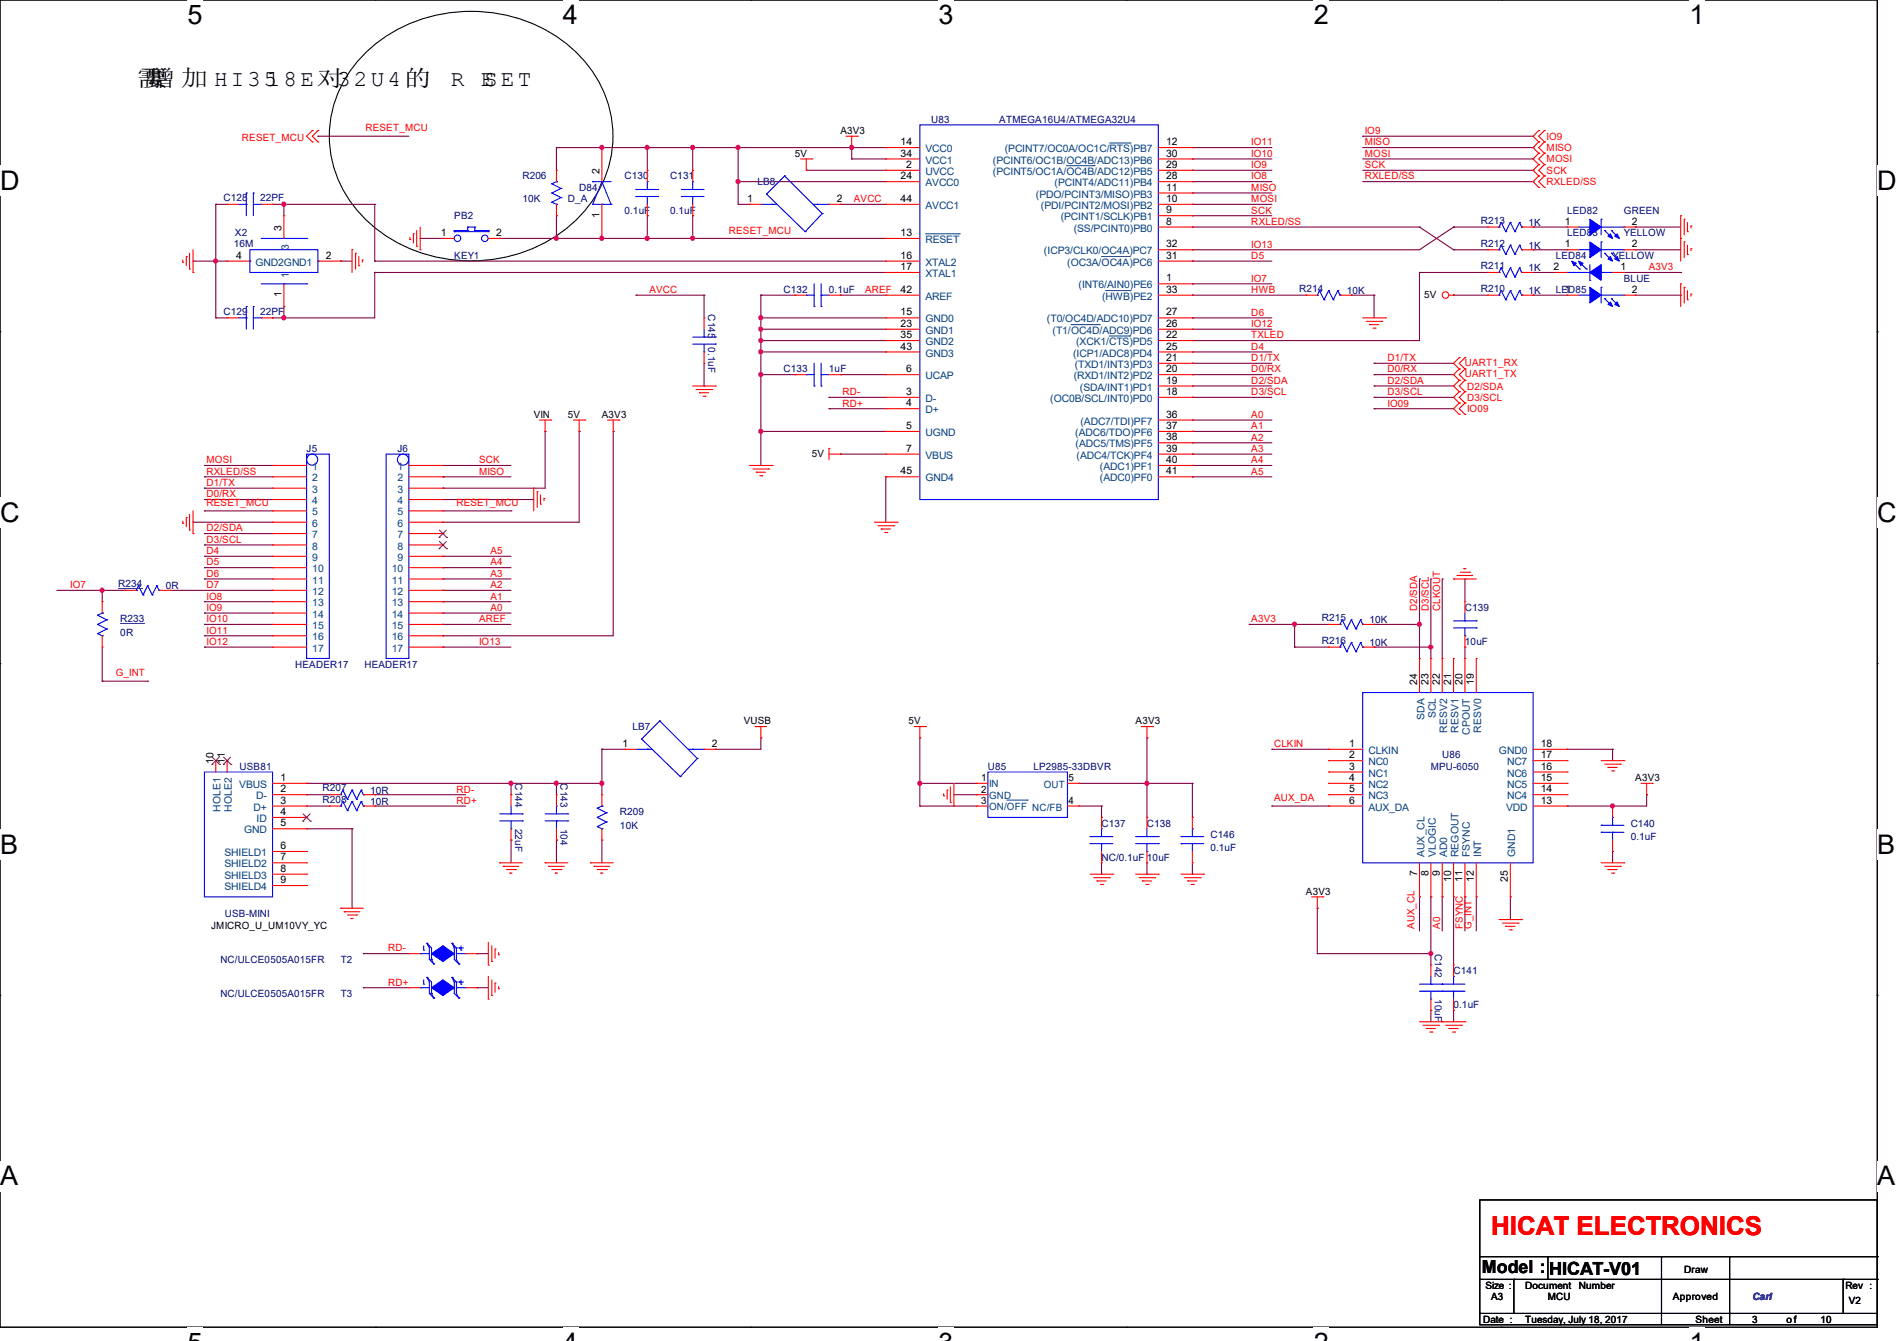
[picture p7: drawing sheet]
<svg xmlns="http://www.w3.org/2000/svg" width="297mm" height="210mm" viewBox="0 0 297 210" stroke-linecap="round" stroke-linejoin="round" font-family="sans-serif">
<defs><g id="words">
<g font-size="4.2">
<text x="29.4" y="3.8">5</text>
<text x="88.1" y="3.8">4</text>
<text x="146.9" y="3.8">3</text>
<text x="205.7" y="3.8">2</text>
<text x="264.5" y="3.8">1</text>
<text x="0" y="29.8">D</text>
<text x="293.9" y="29.8">D</text>
<text x="0" y="81.7">C</text>
<text x="293.9" y="81.7">C</text>
<text x="0" y="133.7">B</text>
<text x="293.9" y="133.7">B</text>
<text x="0" y="185.6">A</text>
<text x="293.9" y="185.6">A</text>
</g>
<text font-size="4.1" fill="#f00" x="233.5" y="193.5">HICAT ELECTRONICS</text>
<g font-size="3.6">
<text x="21.3" y="13.5">需</text>
<text x="22.3" y="13.5">要</text>
<text x="23.2" y="13.5">增 加 HI35</text>
<text x="41.8" y="13.5">18E对32U4的</text>
<text x="70.6" y="13.5">R</text>
<text x="75.3" y="13.5">E</text>
<text x="75.8" y="13.5">SET</text>
</g>
<g font-size="2.8">
<text x="232" y="199.4">Model :</text>
<text x="242.5" y="199.6">HICAT-V01</text>
</g>
<g font-size="1.6" fill="#f00">
<text x="37.9" y="22.1">RESET_MCU</text>
<text x="57.2" y="20.6">RESET_MCU</text>
<text x="195.9" y="22.8">IO11</text>
<text x="213.7" y="22.8">MISO</text>
<text x="213.7" y="21">IO9</text>
<text x="242.1" y="23.7">MISO</text>
<text x="242.1" y="21.9">IO9</text>
<text x="195.9" y="24.6">IO10</text>
<text x="195.9" y="26.3">IO9</text>
<text x="195.9" y="28.1">IO8</text>
<text x="195.9" y="29.9">MISO</text>
<text x="213.7" y="24.6">MOSI</text>
<text x="213.7" y="26.3">SCK</text>
<text x="213.7" y="28.1">RXLED/SS</text>
<text x="242.1" y="25.4">MOSI</text>
<text x="242.1" y="27.2">SCK</text>
<text x="242.1" y="29">RXLED/SS</text>
<text x="133.7" y="31.7">AVCC</text>
<text x="195.9" y="31.7">MOSI</text>
<text x="195.9" y="33.4">SCK</text>
<text x="195.9" y="35.2">RXLED/SS</text>
<text x="114.1" y="36.6">RESET_MCU</text>
<text x="195.9" y="38.8">IO13</text>
<text x="195.9" y="40.6">D5</text>
<text x="101.7" y="45.9">AVCC</text>
<text x="135.5" y="45.9">AREF</text>
<text x="195.9" y="44.1">IO7</text>
<text x="195.9" y="45.9">HWB</text>
<text x="258.1" y="42.3">A3V3</text>
<text x="195.9" y="49.4">D6</text>
<text x="195.9" y="51.2">IO12</text>
<text x="195.9" y="53">TXLED</text>
<text x="195.9" y="54.8">D4</text>
<text x="195.9" y="56.6">D1/TX</text>
<text x="195.9" y="58.3">D0/RX</text>
<text x="217.3" y="56.6">D1/TX</text>
<text x="217.3" y="58.3">D0/RX</text>
<text x="229.4" y="57.3">UART1_RX</text>
<text x="229.4" y="59.1">UART1_TX</text>
<text x="131.9" y="61.9">RD-</text>
<text x="131.9" y="63.7">RD+</text>
<text x="195.9" y="60.1">D2/SDA</text>
<text x="195.9" y="61.9">D3/SCL</text>
<text x="195.9" y="65.4">A0</text>
<text x="217.3" y="60.1">D2/SDA</text>
<text x="217.3" y="61.9">D3/SCL</text>
<text x="217.3" y="63.7">IO09</text>
<text x="229.7" y="61">D2/SDA</text>
<text x="229.7" y="62.8">D3/SCL</text>
<text x="229.7" y="64.6">IO09</text>
<text x="195.9" y="67.2">A1</text>
<text x="195.9" y="69">A2</text>
<text x="195.9" y="70.8">A3</text>
<text x="32.3" y="72.6">MOSI</text>
<text x="32.3" y="74.3">RXLED/SS</text>
<text x="32.3" y="76.1">D1/TX</text>
<text x="32.3" y="77.9">D0/RX</text>
<text x="75" y="72.6">SCK</text>
<text x="75" y="74.3">MISO</text>
<text x="195.9" y="72.6">A4</text>
<text x="195.9" y="74.3">A5</text>
<text x="32.3" y="79.2">RESET_MCU</text>
<text x="32.3" y="83.2">D2/SDA</text>
<text x="71.5" y="79.2">RESET_MCU</text>
<text x="32.3" y="85">D3/SCL</text>
<text x="32.3" y="86.8">D4</text>
<text x="32.3" y="88.6">D5</text>
<text x="76.8" y="86.8">A5</text>
<text x="76.8" y="88.6">A4</text>
<text x="11" y="92.1">IO7</text>
<text x="32.3" y="90.3">D6</text>
<text x="32.3" y="92.1">D7</text>
<text x="32.3" y="93.9">IO8</text>
<text x="32.3" y="95.7">IO9</text>
<text x="76.8" y="90.3">A3</text>
<text x="76.8" y="92.1">A2</text>
<text x="76.8" y="93.9">A1</text>
<text x="76.8" y="95.7">A0</text>
<text x="221.9" y="95.7" transform="rotate(-90 221.9 95.7)">D2/SDA</text>
<text x="223.7" y="95.7" transform="rotate(-90 223.7 95.7)">D3/SCL</text>
<text x="225.5" y="95.7" transform="rotate(-90 225.5 95.7)">CLKOUT</text>
<text x="32.3" y="97.4">IO10</text>
<text x="32.3" y="99.2">IO11</text>
<text x="32.3" y="101">IO12</text>
<text x="75" y="97.4">AREF</text>
<text x="75" y="101">IO13</text>
<text x="195.9" y="97.4">A3V3</text>
<text x="18.1" y="105.9">G_INT</text>
<text x="199.5" y="117">CLKIN</text>
<text x="71.5" y="124.1">RD-</text>
<text x="71.5" y="125.9">RD+</text>
<text x="199.5" y="125.5">AUX_DA</text>
<text x="60.8" y="149">RD-</text>
<text x="221.5" y="145.5" transform="rotate(-90 221.5 145.5)">AUX_CL</text>
<text x="225.5" y="145.5" transform="rotate(-90 225.5 145.5)">A0</text>
<text x="229" y="145.5" transform="rotate(-90 229 145.5)">FSYNC</text>
<text x="230.4" y="145.5" transform="rotate(-90 230.4 145.5)">G_INT</text>
<text x="60.8" y="154.3">RD+</text>
</g>
<g font-size="1.6">
<text x="131.6" y="21">A3V3</text>
<text x="141" y="22.7">14</text>
<text x="182.6" y="22.7">12</text>
<text x="93.9" y="27.2" transform="rotate(-90 93.9 27.2)">2</text>
<text x="124.5" y="24.6">5V</text>
<text x="141" y="28.1">24</text>
<text x="141" y="24.5">34</text>
<text x="141.9" y="26.3">2</text>
<text x="182.6" y="29.8">11</text>
<text x="182.6" y="24.5">30</text>
<text x="182.6" y="26.3">29</text>
<text x="182.6" y="28.1">28</text>
<text x="93.9" y="34.1" transform="rotate(-90 93.9 34.1)">1</text>
<text x="117" y="31.6">1</text>
<text x="131" y="31.6">2</text>
<text x="141" y="31.6">44</text>
<text x="182.6" y="35.2">8</text>
<text x="182.6" y="33.4">9</text>
<text x="182.6" y="31.6">10</text>
<text x="245" y="35.2">1</text>
<text x="255.5" y="35.2">2</text>
<text x="37" y="40.5">4</text>
<text x="44.1" y="36.1" transform="rotate(-90 44.1 36.1)">3</text>
<text x="51" y="40.5">2</text>
<text x="69" y="37">1</text>
<text x="77.7" y="37">2</text>
<text x="141" y="37">13</text>
<text x="141" y="40.5">16</text>
<text x="182.6" y="38.7">32</text>
<text x="182.6" y="40.5">31</text>
<text x="245" y="38.7">1</text>
<text x="255.5" y="38.7">2</text>
<text x="44.1" y="46.6" transform="rotate(-90 44.1 46.6)">1</text>
<text x="141" y="42.3">17</text>
<text x="141" y="45.8">42</text>
<text x="182.6" y="44.1">1</text>
<text x="182.6" y="45.8">33</text>
<text x="223" y="46.6">5V</text>
<text x="243.2" y="42.3">2</text>
<text x="245" y="45.8">1</text>
<text x="253.7" y="42.3">1</text>
<text x="255.5" y="45.8">2</text>
<text x="141" y="49.4">15</text>
<text x="141" y="51.2">23</text>
<text x="141" y="53">35</text>
<text x="182.6" y="53">22</text>
<text x="182.6" y="49.4">27</text>
<text x="182.6" y="51.2">26</text>
<text x="141" y="54.7">43</text>
<text x="141.9" y="58.3">6</text>
<text x="182.6" y="58.3">20</text>
<text x="182.6" y="56.5">21</text>
<text x="182.6" y="54.7">25</text>
<text x="83.6" y="65.4">VIN</text>
<text x="88.9" y="65.4">5V</text>
<text x="94.2" y="65.4">A3V3</text>
<text x="141.9" y="61.8">3</text>
<text x="141.9" y="63.6">4</text>
<text x="182.6" y="61.8">18</text>
<text x="182.6" y="60.1">19</text>
<text x="182.6" y="65.4">36</text>
<text x="127.1" y="71.5">5V</text>
<text x="141.9" y="67.2">5</text>
<text x="141.9" y="70.7">7</text>
<text x="182.6" y="70.7">39</text>
<text x="182.6" y="69">38</text>
<text x="182.6" y="67.2">37</text>
<text x="141" y="74.3">45</text>
<text x="182.6" y="74.3">41</text>
<text x="182.6" y="72.5">40</text>
<text x="221.9" y="107.2" transform="rotate(-90 221.9 107.2)">24</text>
<text x="223.7" y="107.2" transform="rotate(-90 223.7 107.2)">23</text>
<text x="225.4" y="107.2" transform="rotate(-90 225.4 107.2)">22</text>
<text x="227.2" y="107.2" transform="rotate(-90 227.2 107.2)">21</text>
<text x="229" y="107.2" transform="rotate(-90 229 107.2)">20</text>
<text x="230.8" y="107.2" transform="rotate(-90 230.8 107.2)">19</text>
<text x="116.5" y="113.5">VUSB</text>
<text x="142.2" y="113.5">5V</text>
<text x="177.8" y="113.5">A3V3</text>
<text x="33.4" y="119.7" transform="rotate(-90 33.4 119.7)">10</text>
<text x="35.2" y="119.7" transform="rotate(-90 35.2 119.7)">11</text>
<text x="97.4" y="117">1</text>
<text x="111.5" y="117">2</text>
<text x="211.2" y="117">1</text>
<text x="211.2" y="118.7">2</text>
<text x="241.3" y="117">18</text>
<text x="241.3" y="118.7">17</text>
<text x="43.9" y="122.3">1</text>
<text x="43.9" y="124.1">2</text>
<text x="43.9" y="125.9">3</text>
<text x="153.6" y="122.3">1</text>
<text x="153.6" y="125.9">3</text>
<text x="153.6" y="124.1">2</text>
<text x="167.3" y="122.3">5</text>
<text x="167.3" y="125.9">4</text>
<text x="211.2" y="120.5">3</text>
<text x="211.2" y="122.3">4</text>
<text x="211.2" y="124.1">5</text>
<text x="211.2" y="125.9">6</text>
<text x="241.3" y="120.5">16</text>
<text x="241.3" y="122.3">15</text>
<text x="241.3" y="124.1">14</text>
<text x="241.3" y="125.9">13</text>
<text x="256" y="122.3">A3V3</text>
<text x="43.9" y="127.6">4</text>
<text x="43.9" y="129.4">5</text>
<text x="43.9" y="134.7">7</text>
<text x="43.9" y="136.5">8</text>
<text x="43.9" y="133">6</text>
<text x="221.9" y="137.2" transform="rotate(-90 221.9 137.2)">7</text>
<text x="223.7" y="137.2" transform="rotate(-90 223.7 137.2)">8</text>
<text x="225.4" y="137.2" transform="rotate(-90 225.4 137.2)">9</text>
<text x="43.9" y="138.3">9</text>
<text x="204.5" y="140.1">A3V3</text>
<text x="227.2" y="138.1" transform="rotate(-90 227.2 138.1)">10</text>
<text x="229" y="138.1" transform="rotate(-90 229 138.1)">11</text>
<text x="230.8" y="138.1" transform="rotate(-90 230.8 138.1)">12</text>
<text x="236.1" y="138.1" transform="rotate(-90 236.1 138.1)">25</text>
<text x="33.1" y="145.5">JMICRO_U_UM10VY_YC</text>
<text x="232.6" y="201.8">Size :</text>
<text x="233.5" y="203.6">A3</text>
<text x="238.8" y="201.8">Document</text>
<text x="242.4" y="203.6">MCU</text>
<text x="247.2" y="201.8">Number</text>
<text x="261.9" y="203.6">Approved</text>
<text x="263.7" y="199.3">Draw</text>
<text x="288.9" y="201.8">Rev :</text>
<text x="232.2" y="207.1">Date :</text>
<text x="238.8" y="207.1">Tuesday, July 18, 2017</text>
<text x="265.5" y="207.1">Sheet</text>
<text x="274.4" y="207.1">3</text>
<text x="279.7" y="207.1">o f</text>
<text x="285" y="207.1">10</text>
<text x="289.5" y="204.3">V2</text>
</g>
<g font-size="1.6" fill="#004080">
<text x="144.9" y="23.8">VCC0</text>
<text x="157.3" y="23.8">(PCINT7/OC0A/OC1C/RTS)PB7</text>
<text x="144.9" y="27.4">UVCC</text>
<text x="144.9" y="29.2">AVCC0</text>
<text x="144.9" y="25.6">VCC1</text>
<text x="155.4" y="25.6">(PCINT6/OC1B/OC4B/ADC13)PB6</text>
<text x="155.4" y="27.4">(PCINT5/OC1A/OC4B/ADC12)PB5</text>
<text x="165.1" y="29.2">(PCINT4/ADC11)PB4</text>
<text x="144.9" y="32.7">AVCC1</text>
<text x="162.2" y="30.9">(PDO/PCINT3/MISO)PB3</text>
<text x="163" y="32.7">(PDI/PCINT2/MOSI)PB2</text>
<text x="166.1" y="34.5">(PCINT1/SCLK)PB1</text>
<text x="40" y="41.6">GND2GND1</text>
<text x="45.2" y="39.1" transform="rotate(-90 45.2 39.1)">3</text>
<text x="144.9" y="38.1">RESET</text>
<text x="144.9" y="41.6">XTAL2</text>
<text x="163.4" y="39.8">(ICP3/CLK0/OC4A)PC7</text>
<text x="167.1" y="41.6">(OC3A/OC4A)PC6</text>
<text x="168.1" y="36.3">(SS/PCINT0)PB0</text>
<text x="45.2" y="43.6" transform="rotate(-90 45.2 43.6)">1</text>
<text x="144.9" y="43.4">XTAL1</text>
<text x="144.9" y="46.9">AREF</text>
<text x="168.9" y="45.2">(INT6/AIN0)PE6</text>
<text x="172.5" y="46.9">(HWB)PE2</text>
<text x="144.9" y="50.5">GND0</text>
<text x="144.9" y="52.3">GND1</text>
<text x="163.9" y="50.5">(T0/OC4D/ADC10)PD7</text>
<text x="164.8" y="52.3">(T1/OC4D/ADC9)PD6</text>
<text x="144.9" y="59.4">UCAP</text>
<text x="144.9" y="55.8">GND3</text>
<text x="144.9" y="54.1">GND2</text>
<text x="168" y="55.8">(ICP1/ADC8)PD4</text>
<text x="168.1" y="59.4">(RXD1/INT2)PD2</text>
<text x="168.3" y="57.6">(TXD1/INT3)PD3</text>
<text x="168.5" y="54.1">(XCK1/CTS)PD5</text>
<text x="144.9" y="63">D-</text>
<text x="144.9" y="64.7">D+</text>
<text x="164.4" y="63">(OC0B/SCL/INT0)PD0</text>
<text x="169.1" y="61.2">(SDA/INT1)PD1</text>
<text x="144.9" y="68.3">UGND</text>
<text x="144.9" y="71.8">VBUS</text>
<text x="168.4" y="68.3">(ADC6/TDO)PF6</text>
<text x="168.4" y="70.1">(ADC5/TMS)PF5</text>
<text x="168.6" y="71.8">(ADC4/TCK)PF4</text>
<text x="169.2" y="66.5">(ADC7/TDI)PF7</text>
<text x="48.9" y="73.6">1</text>
<text x="48.9" y="75.4">2</text>
<text x="48.9" y="77.2">3</text>
<text x="62.2" y="73.6">1</text>
<text x="62.2" y="75.4">2</text>
<text x="62.2" y="77.2">3</text>
<text x="144.9" y="75.4">GND4</text>
<text x="172.2" y="75.4">(ADC0)PF0</text>
<text x="172.2" y="73.6">(ADC1)PF1</text>
<text x="48.9" y="79">4</text>
<text x="48.9" y="80.7">5</text>
<text x="48.9" y="82.5">6</text>
<text x="62.2" y="79">4</text>
<text x="62.2" y="80.7">5</text>
<text x="62.2" y="82.5">6</text>
<text x="48.9" y="84.3">7</text>
<text x="48.9" y="86.1">8</text>
<text x="48.9" y="87.8">9</text>
<text x="48.9" y="89.6">10</text>
<text x="61.3" y="89.6">10</text>
<text x="62.2" y="84.3">7</text>
<text x="62.2" y="86.1">8</text>
<text x="62.2" y="87.8">9</text>
<text x="48.9" y="91.4">11</text>
<text x="48.9" y="93.2">12</text>
<text x="48.9" y="95">13</text>
<text x="61.3" y="91.4">11</text>
<text x="61.3" y="93.2">12</text>
<text x="61.3" y="95">13</text>
<text x="48.9" y="96.7">14</text>
<text x="48.9" y="98.5">15</text>
<text x="48.9" y="100.3">16</text>
<text x="61.3" y="96.7">14</text>
<text x="61.3" y="98.5">15</text>
<text x="61.3" y="100.3">16</text>
<text x="48.9" y="102.1">17</text>
<text x="61.3" y="102.1">17</text>
<text x="223" y="112.7" transform="rotate(-90 223 112.7)">SDA</text>
<text x="224.8" y="112.5" transform="rotate(-90 224.8 112.5)">SCL</text>
<text x="214.2" y="118.1">CLKIN</text>
<text x="214.2" y="119.8">NC0</text>
<text x="226.6" y="114.7" transform="rotate(-90 226.6 114.7)">RESV2</text>
<text x="228.3" y="114.7" transform="rotate(-90 228.3 114.7)">RESV1</text>
<text x="230.1" y="115.1" transform="rotate(-90 230.1 115.1)">CPOUT</text>
<text x="231.9" y="114.7" transform="rotate(-90 231.9 114.7)">RESV0</text>
<text x="234.7" y="118.1">GND0</text>
<text x="236" y="119.8">NC7</text>
<text x="37.5" y="123.4">VBUS</text>
<text x="40.1" y="125.2">D-</text>
<text x="154.9" y="123.2">IN</text>
<text x="154.9" y="125.2">GND</text>
<text x="163.4" y="123.4">OUT</text>
<text x="214.2" y="121.6">NC1</text>
<text x="214.2" y="123.4">NC2</text>
<text x="214.2" y="125.2">NC3</text>
<text x="236" y="121.6">NC6</text>
<text x="236" y="123.4">NC5</text>
<text x="236" y="125.2">NC4</text>
<text x="34.5" y="127.1" transform="rotate(-90 34.5 127.1)">HOLE1</text>
<text x="36.3" y="127.1" transform="rotate(-90 36.3 127.1)">HOLE2</text>
<text x="38.2" y="130.5">GND</text>
<text x="39.7" y="127">D+</text>
<text x="40.2" y="128.7">ID</text>
<text x="154.9" y="126.8">ON/OFF NC/FB</text>
<text x="214.2" y="127">AUX_DA</text>
<text x="235.8" y="127">VDD</text>
<text x="35.1" y="135.8">SHIELD2</text>
<text x="35.1" y="137.6">SHIELD3</text>
<text x="35.1" y="134.1">SHIELD1</text>
<text x="223" y="134.2" transform="rotate(-90 223 134.2)">AUX_CL</text>
<text x="224.8" y="134.2" transform="rotate(-90 224.8 134.2)">VLOGIC</text>
<text x="226.6" y="134.2" transform="rotate(-90 226.6 134.2)">AD0</text>
<text x="228.3" y="134.2" transform="rotate(-90 228.3 134.2)">REGOUT</text>
<text x="230.1" y="134.2" transform="rotate(-90 230.1 134.2)">FSYNC</text>
<text x="231.9" y="134.2" transform="rotate(-90 231.9 134.2)">INT</text>
<text x="237.2" y="134.2" transform="rotate(-90 237.2 134.2)">GND1</text>
<text x="35.1" y="139.4">SHIELD4</text>
</g>
<g font-size="1.6" fill="#000080">
<text x="145.8" y="19.2">U83</text>
<text x="156.5" y="19.2">ATMEGA16U4/ATMEGA32U4</text>
<text x="81.8" y="28.1">R206</text>
<text x="90.7" y="29.9">D84</text>
<text x="97.8" y="28.1">C130</text>
<text x="104.9" y="28.1">C131</text>
<text x="118.6" y="29">LB8</text>
<text x="35" y="31.5">C128</text>
<text x="40.7" y="31.5">22PF</text>
<text x="71.1" y="34.3">PB2</text>
<text x="81.8" y="31.7">10K</text>
<text x="88.9" y="31.7">D_A</text>
<text x="97.8" y="33.4">0.1uF</text>
<text x="104.9" y="33.4">0.1uF</text>
<text x="231.9" y="35.1">R213</text>
<text x="239.3" y="35.4">1K</text>
<text x="245.4" y="33.4">LED82</text>
<text x="254.2" y="33.4">GREEN</text>
<text x="36.6" y="38.6">16M</text>
<text x="36.8" y="37">X2</text>
<text x="71.1" y="40.6">KEY1</text>
<text x="231.9" y="38.6">R212</text>
<text x="239.3" y="38.9">1K</text>
<text x="243.6" y="40.6">LED84</text>
<text x="245.4" y="37">LED83</text>
<text x="252.5" y="40.6">YELLOW</text>
<text x="254.2" y="37">YELLOW</text>
<text x="122.7" y="45.9">C132</text>
<text x="129.8" y="45.9">0.1uF</text>
<text x="203.4" y="45.7">R214</text>
<text x="210.9" y="46.1">10K</text>
<text x="231.9" y="42.2">R211</text>
<text x="231.9" y="45.7">R210</text>
<text x="239.3" y="42.5">1K</text>
<text x="239.3" y="46.1">1K</text>
<text x="243.6" y="45.9">LED85</text>
<text x="254.3" y="44.1">BLUE</text>
<text x="35" y="49.3">C129</text>
<text x="40.7" y="49.3">22PF</text>
<text x="110.9" y="49.2" transform="rotate(90 110.9 49.2)">C145</text>
<text x="110.9" y="54.4" transform="rotate(90 110.9 54.4)">0.1uF</text>
<text x="122.7" y="58.3">C133</text>
<text x="129.8" y="58.3">1uF</text>
<text x="48" y="70.8">J5</text>
<text x="62.2" y="70.8">J6</text>
<text x="18.5" y="91.9">R234</text>
<text x="26" y="92.3">0R</text>
<text x="229.4" y="95.7">C139</text>
<text x="18.8" y="97.5">R233</text>
<text x="18.8" y="99.6">0R</text>
<text x="207" y="100.8">R216</text>
<text x="207" y="97.3">R215</text>
<text x="214.4" y="101.2">10K</text>
<text x="214.4" y="97.6">10K</text>
<text x="229.4" y="101">10uF</text>
<text x="46.2" y="104.6">HEADER17</text>
<text x="57.1" y="104.6">HEADER17</text>
<text x="99" y="114.3">LB7</text>
<text x="225.8" y="118.8">U86</text>
<text x="37.5" y="120.6">USB81</text>
<text x="50.5" y="124">R207</text>
<text x="50.5" y="125.7">R208</text>
<text x="58" y="124.3">10R</text>
<text x="80.6" y="122.7" transform="rotate(90 80.6 122.7)">C144</text>
<text x="87.8" y="122.7" transform="rotate(90 87.8 122.7)">C143</text>
<text x="154.7" y="120.6">U85</text>
<text x="161.8" y="120.6">LP2985-33DBVR</text>
<text x="224" y="120.6">MPU-6050</text>
<text x="58" y="126.1">10R</text>
<text x="80.6" y="129.8" transform="rotate(90 80.6 129.8)">22uF</text>
<text x="87.8" y="129.8" transform="rotate(90 87.8 129.8)">104</text>
<text x="97.1" y="127.7">R209</text>
<text x="97.1" y="129.8">10K</text>
<text x="172.5" y="129.5">C137</text>
<text x="179.6" y="129.5">C138</text>
<text x="189.5" y="131.2">C146</text>
<text x="255.3" y="129.5">C140</text>
<text x="255.3" y="131.6">0.1uF</text>
<text x="172.5" y="134.8">NC/0.1uF 10uF</text>
<text x="189.5" y="133.3">0.1uF</text>
<text x="35.2" y="143.7">USB-MINI</text>
<text x="224.7" y="149.4" transform="rotate(90 224.7 149.4)">C142</text>
<text x="34.5" y="150.8">NC/ULCE0505A015FR</text>
<text x="53.3" y="150.8">T2</text>
<text x="227.6" y="152.6">C141</text>
<text x="34.5" y="156.1">NC/ULCE0505A015FR</text>
<text x="53.3" y="156.1">T3</text>
<text x="224.7" y="156.5" transform="rotate(90 224.7 156.5)">10uF</text>
<text x="227.6" y="157.9">0.1uF</text>
<text x="274.4" y="203.6">Carl</text>
</g>
</g></defs>
<path d="M0 0h293.9v207.9h-293.9z" fill="none" stroke="#000" stroke-width=".17"/>
<g fill="#fff">
<path d="M29.4 0h2.3v4.7h-2.3z"/>
<path d="M29.4 207.9h2.3v2.1h-2.3z"/>
</g>
<path d="M58.8 0h.1M58.8 207.9h.1" fill="none" stroke="#000" stroke-width=".17"/>
<g fill="#fff">
<path d="M88.1 0h2.4v4.7h-2.4z"/>
<path d="M88.1 207.9h2.4v2.1h-2.4z"/>
</g>
<path d="M117.6 0h.1M117.6 207.9h.1" fill="none" stroke="#000" stroke-width=".17"/>
<g fill="#fff">
<path d="M146.9 0h2.4v4.7h-2.4z"/>
<path d="M146.9 207.9h2.4v2.1h-2.4z"/>
</g>
<path d="M176.3 0h.1M176.3 207.9h.1" fill="none" stroke="#000" stroke-width=".17"/>
<g fill="#fff">
<path d="M205.7 0h2.4v4.7h-2.4z"/>
<path d="M205.7 207.9h2.4v2.1h-2.4z"/>
</g>
<path d="M235.1 0h.1M235.1 207.9h.1" fill="none" stroke="#000" stroke-width=".17"/>
<g fill="#fff">
<path d="M264.5 0h2.4v4.7h-2.4z"/>
<path d="M264.5 207.9h2.4v2.1h-2.4z"/>
<path d="M0 26h3v4.7h-3z"/>
<path d="M293.9 26h3.1v4.7h-3.1z"/>
<path d="M0 77.9h3v4.7h-3z"/>
<path d="M293.9 77.9h3.1v4.7h-3.1z"/>
</g>
<path d="M0 51.9h.1M293.9 51.9h.1" fill="none" stroke="#000" stroke-width=".17"/>
<g fill="#fff">
<path d="M0 129.9h2.8v4.7h-2.8z"/>
<path d="M293.9 129.9h2.9v4.7h-2.9z"/>
</g>
<path d="M0 103.9h.1M293.9 103.9h.1" fill="none" stroke="#000" stroke-width=".17"/>
<g fill="#fff">
<path d="M0 181.8h2.8v4.8h-2.8z"/>
<path d="M293.8 181.8h3v4.8h-3z"/>
</g>
<g fill="none" stroke="#000" stroke-width=".17">
<path d="M57.4 8.1a24.3 24.3 0 0 1 32.7 0 17.9 17.9 0 0 1 0 26.5 24.3 24.3 0 0 1-32.7 0 17.9 17.9 0 0 1 0-26.5zM0 155.9h.1M293.9 155.9h.1M231.7 187.9h62.2v19.6h-62.2zM231.7 196.8h62.2M242.4 196.8h.1M242.4 196.8v3.6M260.1 196.8h.1M260.1 196.8v10.7M270.8 196.8h.1M270.8 196.8v10.7M293.9 196.8h.1"/>
<path d="M231.7 205.7h.1M231.7 205.7h62.2M231.7 200.4h62.2M237 200.4h.1M237 200.4v5.3M288.6 200.4h.1M288.6 200.4v5.3M293.9 200.4h.1"/>
</g>
<g fill="none" stroke="#800040" stroke-width=".17">
<path d="M33.8 32h.1M33.8 32v17.8M33.8 32h1.8M42.7 32h.1M42.7 32h16M44.4 32h.1M44.4 32v1.8M49.8 21.3h.1M49.8 21.3h14.2M58.7 32h.1M58.7 32v8.9M65.8 37.3h.1"/>
<path d="M65.8 37.3h3.5M78.2 37.3h.1M78.2 37.3h60.5M87.1 23.1h.1M87.1 33.8h.1M87.1 37.3h.1M87.1 23.1h51.6M87.1 23.1v3.6M87.1 33.8v3.5M94.2 23.1h.1M94.2 37.3h.1M101.3 23.1h.1"/>
<path d="M101.3 33.8h.1M101.3 37.3h.1M101.3 23.1v3.6M101.3 33.8v3.5M108.5 23.1h.1M108.5 33.8h.1M108.5 37.3h.1M108.5 23.1v3.6M108.5 33.8v3.5M115.6 23.1h.1M115.6 28.4h.1M115.6 23.1v8.9h1.7"/>
<path d="M115.6 28.4h23.1M117.3 32h.1M126.2 26.7h.1M126.2 26.7h12.5M131.6 32h.1M131.6 32h7.1M133.3 23.1h.1M133.3 24.9h.1M133.3 23.1v1.8M133.3 24.9h5.4M186.7 23.1h.1M186.7 24.9h.1"/>
<path d="M186.7 26.7h.1M186.7 28.4h.1M186.7 30.2h.1M186.7 32h.1M186.7 33.8h.1M186.7 35.6h.1M186.7 39.1h.1M186.7 23.1h12.4M186.7 24.9h12.4M186.7 26.7h12.4M186.7 28.4h12.4M186.7 30.2h12.4"/>
<path d="M186.7 32h12.4M186.7 33.8h12.4M186.7 35.6h35.5M213.4 21.3h.1M213.4 23.1h26.6M213.4 24.9h26.6M213.4 26.7h26.6M213.4 28.4h26.6M213.4 21.3h26.6M222.2 35.6h.1M222.2 35.6l5.4 3.5M227.6 35.6h.1"/>
<path d="M227.6 39.1h.1M227.6 35.6h5.3M227.6 35.6l-5.4 3.5h-35.5M227.6 39.1h5.3M240 35.6h.1M240 39.1h.1M240 23.1h.1M240 24.9h.1M240 26.7h.1M240 28.4h.1M240 35.6h5.4M240 39.1h5.4"/>
<path d="M256 35.6h.1M256 39.1h.1M256 35.6h7.1M256 39.1h7.1M30.2 40.9h.1M30.2 40.9h5.4M33.8 40.9h.1M33.8 49.8h.1M33.8 49.8h1.8M42.7 49.8h.1M44.4 48h.1M44.4 49.8h.1"/>
<path d="M44.4 48v1.8M53.3 40.9h.1M53.3 40.9h1.8M58.7 40.9h.1M58.7 42.7h.1M58.7 42.7v7.1h-16M58.7 40.9h80M58.7 42.7h80M99.6 46.2h.1M99.6 46.2h10.6M110.2 46.2h.1M110.2 46.2v3.6"/>
<path d="M110.2 56.9v3.6M119.1 46.2h.1M119.1 49.8h.1M119.1 51.6h.1M119.1 53.3h.1M119.1 55.1h.1M119.1 46.2v26.7M119.1 46.2h5.4M119.1 49.8h19.6M119.1 51.6h19.6M119.1 53.3h19.6M119.1 55.1h19.6"/>
<path d="M119.1 58.7h5.4M124.5 58.7h.1M131.6 46.2h.1M131.6 58.7h.1M131.6 46.2h7.1M131.6 58.7h7.1M186.7 40.9h.1M186.7 44.4h.1M186.7 46.2h.1M186.7 49.8h.1M186.7 51.6h.1M186.7 53.3h.1"/>
<path d="M186.7 55.1h.1M186.7 56.9h.1M186.7 58.7h.1M186.7 40.9h12.4M186.7 44.4h12.4M186.7 46.2h17.8M186.7 49.8h12.4M186.7 51.6h12.4M186.7 55.1h12.4M186.7 56.9h12.4M186.7 58.7h12.4M211.6 46.2h.1"/>
<path d="M211.6 46.2h3.5M215.1 46.2h.1M215.1 56.9h.1M215.1 58.7h.1M215.1 46.2v3.6M215.1 56.9h12.5M215.1 58.7h12.5M222.2 42.7h.1M222.2 42.7h10.7M222.2 42.7v10.6h-35.5M227.6 46.2h.1M227.6 46.2h5.3"/>
<path d="M240 42.7h.1M240 46.2h.1M240 42.7h3.6M240 46.2h5.4M254.3 42.7h8.8M256 46.2h7.1M263.1 42.7h.1M263.1 46.2h.1M32 72.9h.1M32 74.7h.1M32 76.5h.1M32 78.2h.1"/>
<path d="M32 72.9h10.7M32 74.7h10.7M32 76.5h10.7M32 78.2h10.7M69.3 72.9h.1M69.3 74.7h.1M69.3 76.5h.1M69.3 78.2h.1M69.3 72.9h10.7M69.3 74.7h10.7M69.3 78.2h14.3M85.3 67.6h.1"/>
<path d="M85.3 67.6v8.9h-16M90.7 67.6h.1M90.7 67.6v14.2h-21.4M96 67.6h.1M96 67.6v32h-26.7M110.2 60.5h.1M119.1 67.6h.1M119.1 67.6h19.6M129.8 62.2h.1M129.8 64h.1M129.8 62.2h8.9M129.8 64h8.9"/>
<path d="M131.6 71.1h.1M131.6 71.1h7.1M138.7 74.7h.1M138.7 74.7v7.1M186.7 60.5h.1M186.7 62.2h.1M186.7 65.8h.1M186.7 67.6h.1M186.7 69.3h.1M186.7 71.1h.1M186.7 72.9h.1M186.7 74.7h.1"/>
<path d="M186.7 60.5h12.4M186.7 62.2h12.4M186.7 65.8h12.4M186.7 67.6h12.4M186.7 69.3h12.4M186.7 71.1h12.4M186.7 72.9h12.4M186.7 74.7h12.4M215.1 60.5h.1M215.1 62.2h.1M215.1 64h.1M215.1 60.5h12.5"/>
<path d="M215.1 62.2h12.5M215.1 64h12.5M8.9 92.5h10.7M16 92.5h.1M16 92.5v1.7M19.6 92.5h.1M26.7 92.5h16M30.2 81.8h.1M30.2 81.8h12.5M32 80h.1M32 83.6h.1M32 85.3h.1"/>
<path d="M32 87.1h.1M32 88.9h.1M32 90.7h.1M32 94.2h.1M32 96h.1M32 97.8h.1M32 99.6h.1M32 80h10.7M32 83.6h10.7M32 85.3h10.7M32 87.1h10.7M32 88.9h10.7"/>
<path d="M32 90.7h10.7M32 94.2h10.7M32 96h10.7M32 97.8h10.7M32 99.6h10.7M42.7 92.5h.1M69.3 81.8h.1M69.3 87.1h.1M69.3 88.9h.1M69.3 90.7h.1M69.3 92.5h.1M69.3 94.2h.1"/>
<path d="M69.3 96h.1M69.3 97.8h.1M69.3 99.6h.1M69.3 80h10.7M69.3 87.1h10.7M69.3 88.9h10.7M69.3 90.7h10.7M69.3 92.5h10.7M69.3 94.2h10.7M69.3 96h10.7M69.3 97.8h10.7M80 80h.1"/>
<path d="M195.6 97.8h.1M195.6 97.8h12.4M202.7 97.8h.1M202.7 97.8v3.5M215.1 97.8h.1M215.1 97.8h7.1M222.2 90.7h.1M222.2 97.8h.1M222.2 90.7v12.4M224 90.7h.1M224 90.7v12.4M225.8 90.7h.1"/>
<path d="M225.8 90.7v12.4M229.4 90.7h.1M229.4 90.7v3.5M16 106.7h.1M16 101.3v5.4M16 106.7h7.1M23.1 106.7h.1M32 101.3h.1M32 101.3h10.7M69.3 101.3h.1M69.3 101.3h10.7M94.2 117.3h.1"/>
<path d="M94.2 117.3h3.6M94.2 117.3v7.2M112 117.3h.1M119.1 115.6h.1M119.1 115.6v1.7h-7.1M144 115.6h.1M144 115.6v10.6M179.6 115.6h.1M179.6 115.6v12.4M199.1 117.3h.1M199.1 117.3h8.9M202.7 101.3h.1"/>
<path d="M202.7 101.3h5.3M215.1 101.3h.1M215.1 101.3h8.9M224 101.3h.1M229.4 101.3h.1M229.4 101.3v1.8M245.4 117.3h.1M245.4 117.3h7.1M252.5 117.3h.1M252.5 117.3v1.8M48 122.7h.1M48 124.5h.1"/>
<path d="M48 126.2h.1M48 129.8h.1M48 122.7h46.2M48 124.5h3.6M48 126.2h3.6M48 129.8h7.1M55.1 129.8h.1M55.1 129.8v12.4M58.7 124.5h.1M58.7 126.2h.1M58.7 124.5h14.2M58.7 126.2h14.2"/>
<path d="M80 122.7h.1M80 131.6h.1M80 122.7v1.8M80 131.6v3.5M87.1 122.7h.1M87.1 131.6h.1M87.1 122.7v1.8M87.1 131.6v3.5M94.2 131.6h.1M94.2 122.7h.1M94.2 131.6v3.5M144 122.7h.1"/>
<path d="M144 126.2h.1M144 122.7h8.9M144 126.2h8.9M149.4 124.5h.1M149.4 124.5h3.5M168.9 122.7h.1M168.9 122.7h17.8M168.9 126.2h3.6M172.5 126.2h.1M172.5 136.9h.1M172.5 128h.1M172.5 126.2v1.8"/>
<path d="M172.5 135.1v1.8M179.6 122.7h.1M179.6 136.9h.1M179.6 135.1v1.8M186.7 122.7h.1M186.7 128h.1M186.7 136.9h.1M186.7 122.7v5.3M186.7 135.1v1.8M199.1 126.2h.1M199.1 126.2h8.9M245.4 126.2h.1"/>
<path d="M252.5 126.2h.1M252.5 133.3h.1M252.5 133.3v1.8M257.8 124.5h.1M257.8 124.5v1.7h-12.4M56.9 149.4h.1M56.9 154.7h.1M56.9 149.4h7.1M56.9 154.7h7.1M74.7 149.4h.1M74.7 154.7h.1M74.7 149.4h1.8"/>
<path d="M74.7 154.7h1.8M206.2 142.2h.1M206.2 149.4h.1M206.2 149.4h17.8M206.2 142.2v7.2M222.2 140.5h.1M222.2 140.5v5.3M224 140.5h.1M224 149.4h.1M224 158.2h.1M224 140.5v10.6M224 158.2v1.8"/>
<path d="M225.8 140.5h.1M225.8 140.5v5.3M227.6 140.5h.1M227.6 158.2h.1M227.6 140.5v10.6M227.6 158.2v1.8M229.4 140.5h.1M229.4 140.5v5.3M231.1 140.5h.1M231.1 140.5v5.3M236.5 140.5h.1M236.5 140.5v3.5"/>
</g>
<g fill="#f0f" stroke="#f0f" stroke-width=".17">
<circle cx="94.2" cy="23.1" r=".33"/>
<circle cx="101.3" cy="23.1" r=".33"/>
<circle cx="108.4" cy="23.1" r=".33"/>
<circle cx="133.3" cy="23.1" r=".33"/>
<circle cx="115.5" cy="28.4" r=".33"/>
<circle cx="115.5" cy="23.1" r=".33"/>
<circle cx="33.7" cy="40.9" r=".33"/>
<circle cx="44.4" cy="32" r=".33"/>
<circle cx="94.2" cy="37.3" r=".33"/>
<circle cx="87.1" cy="37.3" r=".33"/>
<circle cx="101.3" cy="37.3" r=".33"/>
<circle cx="108.4" cy="37.3" r=".33"/>
<circle cx="44.4" cy="49.8" r=".33"/>
<circle cx="119.1" cy="49.8" r=".33"/>
<circle cx="119.1" cy="53.3" r=".33"/>
<circle cx="119.1" cy="51.5" r=".33"/>
<circle cx="119.1" cy="55.1" r=".33"/>
<circle cx="119.1" cy="58.7" r=".33"/>
<circle cx="94.2" cy="122.7" r=".33"/>
<circle cx="87.1" cy="122.7" r=".33"/>
<circle cx="80" cy="122.7" r=".33"/>
<circle cx="144" cy="122.7" r=".33"/>
<circle cx="202.7" cy="97.8" r=".33"/>
<circle cx="222.2" cy="97.8" r=".33"/>
<circle cx="224" cy="101.3" r=".33"/>
<circle cx="252.4" cy="126.2" r=".33"/>
<circle cx="224" cy="149.3" r=".33"/>
<circle cx="119.1" cy="67.5" r=".33"/>
<circle cx="179.5" cy="122.7" r=".33"/>
<circle cx="16" cy="92.4" r=".33"/>
</g>
<g fill="none" stroke="#f00" stroke-width=".17">
<path d="M29.7 39.7v2.4M30.2 39.1v3.6M35.6 32h.1M35.6 32h1.7M40.9 32h1.8M42.7 32h.1M44.4 33.8h.1M44.4 33.8v3.5M48.9 20.4h.1M48.9 22.2h.1M48.9 20.4l-.9 .9 .9 .9M49.8 20.4h.1"/>
<path d="M49.8 22.2h.1M49.8 20.4l-.9 .9 .9 .9M55.1 39.1h.1M55.1 39.1v3.6M55.7 39.7h.1M55.7 39.7v2.4M64.2 37.5h.1M64.2 37.2v.3M64.7 36.6h.1M64.7 36.6v1.5M65.2 38.6h.1M65.2 36.1v2.5"/>
<path d="M65.8 39.1h.1M65.8 35.6v3.5M69.3 37.3h.1M69.3 37.3h1.8M76.5 37.3h1.7M78.2 37.3h.1M87.1 33.8h.1M87.1 26.7h.1M87.1 26.7v1.7M87.1 32v1.8M94.2 23.1h.1M94.2 37.3h.1"/>
<path d="M94.2 23.1v5.3M94.2 32v5.3M101.3 33.8h.1M101.3 26.7h.1M101.3 26.7v1.7M101.3 32v1.8M108.5 33.8h.1M108.5 26.7h.1M108.5 26.7v1.7M108.5 32v1.8M117.3 32h.1M117.3 32h1.8"/>
<path d="M125.3 24.9h1.8M126.2 26.7h.1M126.2 24.9v1.8M127.1 24.9h.1M129.8 32h1.8M131.6 32h.1M132.5 21.3h1.7M133.3 23.1h.1M133.3 21.3v1.8M134.2 21.3h.1M138.7 26.7h.1M138.7 37.3h.1"/>
<path d="M138.7 23.1h.1M138.7 28.4h.1M138.7 32h.1M138.7 24.9h.1M138.7 24.9h5.3M138.7 32h5.3M138.7 37.3h5.3M138.7 26.7h5.3M138.7 23.1h5.3M138.7 28.4h5.3M181.4 24.9h5.3M181.4 32h5.3"/>
<path d="M181.4 39.1h5.3M181.4 35.6h5.3M181.4 26.7h5.3M181.4 33.8h5.3M181.4 30.2h5.3M181.4 23.1h5.3M181.4 28.4h5.3M186.7 35.6h.1M186.7 33.8h.1M186.7 32h.1M186.7 30.2h.1M186.7 23.1h.1"/>
<path d="M186.7 39.1h.1M186.7 24.9h.1M186.7 26.7h.1M186.7 28.4h.1M232.9 39.1h.1M232.9 35.6h.1M232.9 39.1h1.8M232.9 35.6h1.8M238.3 39.1h1.7M238.3 35.6h1.7M240 39.1h.1M240 35.6h.1"/>
<path d="M240.9 22.2h.1M240.9 24h.1M240.9 25.8h.1M240.9 27.6h.1M240.9 29.3h.1M240.9 20.4h.1M240.9 22.2l-.9 .9 .9 .9M240.9 24l-.9 .9 .9 .9M240.9 25.8l-.9 .9 .9 .9M240.9 27.6l-.9 .8 .9 .9M240.9 20.4l-.9 .9 .9 .9M241.8 24h.1"/>
<path d="M241.8 22.2h.1M241.8 25.8h.1M241.8 27.6h.1M241.8 29.3h.1M241.8 20.4h.1M241.8 22.2l-.9 .9 .9 .9M241.8 24l-.9 .9 .9 .9M241.8 25.8l-.9 .9 .9 .9M241.8 27.6l-.9 .8 .9 .9M241.8 20.4l-.9 .9 .9 .9M245.4 39.1h.1M245.4 35.6h.1"/>
<path d="M245.4 39.1h1.7M245.4 35.6h1.7M254.3 39.1h1.7M254.3 35.6h1.7M256 39.1h.1M256 35.6h.1M263.1 37.3h.1M263.1 33.8h.1M263.1 33.8v7.1M263.7 37.9h.1M263.7 34.3h.1M263.7 34.3v2.5"/>
<path d="M263.7 37.9v2.4M264.2 39.8h.1M264.2 36.3h.1M264.2 34.8v1.5M264.2 38.4v1.4M264.8 38.9h.1M264.8 35.4h.1M264.8 35.4v.3M264.8 38.9v.4M28.6 41.1h.1M28.6 40.7v.4M29.2 40.2h.1"/>
<path d="M29.2 40.2v1.4M29.7 42.1h.1M30.2 42.7h.1M35.6 40.9h.1M35.6 49.8h.1M35.6 49.8h1.7M35.6 40.9h3.5M40.9 49.8h1.8M42.7 49.8h.1M44.4 48h.1M44.4 44.4v3.6M49.8 40.9h3.5"/>
<path d="M53.3 40.9h.1M56.2 41.6h.1M56.2 40.2v1.4M56.7 40.7h.1M56.7 40.7v.4M110.2 49.8h.1M110.2 56.9h.1M110.2 49.8v1.8M110.2 55.1v1.8M124.5 58.7h.1M124.5 46.2h.1M124.5 46.2h1.7"/>
<path d="M124.5 58.7h1.7M129.8 46.2h1.8M129.8 58.7h1.8M131.6 58.7h.1M131.6 46.2h.1M138.7 58.7h.1M138.7 49.8h.1M138.7 40.9h.1M138.7 42.7h.1M138.7 51.6h.1M138.7 55.1h.1M138.7 46.2h.1"/>
<path d="M138.7 53.3h.1M138.7 46.2h5.3M138.7 49.8h5.3M138.7 42.7h5.3M138.7 40.9h5.3M138.7 58.7h5.3M138.7 53.3h5.3M138.7 51.6h5.3M138.7 55.1h5.3M181.4 46.2h5.3M181.4 49.8h5.3M181.4 40.9h5.3"/>
<path d="M181.4 58.7h5.3M181.4 44.4h5.3M181.4 56.9h5.3M181.4 53.3h5.3M181.4 51.6h5.3M181.4 55.1h5.3M186.7 44.4h.1M186.7 58.7h.1M186.7 56.9h.1M186.7 53.3h.1M186.7 46.2h.1M186.7 40.9h.1"/>
<path d="M186.7 49.8h.1M186.7 51.6h.1M186.7 55.1h.1M204.5 46.2h.1M204.5 46.2h1.7M209.8 46.2h1.8M211.6 46.2h.1M213.4 49.8h3.5M213.9 50.3h2.5M214.4 50.8h.1M214.4 50.8h1.5M215 51.4h.3"/>
<path d="M215.3 51.4h.1M216.4 50.3h.1M216.9 49.8h.1M226.9 46.2h.7M227.6 46.2h.1M228.5 56h.1M228.5 57.8h.1M228.5 59.6h.1M228.5 56l-.9 .9 .9 .9M228.5 57.8l-.9 .9 .9 .9M228.5 59.6l-.9 .9 .9 .8M229.4 57.8h.1"/>
<path d="M229.4 56h.1M229.4 59.6h.1M229.4 56l-.9 .9 .9 .9M229.4 57.8l-.9 .9 .9 .9M229.4 59.6l-.9 .9 .9 .8M232.9 42.7h.1M232.9 46.2h.1M232.9 46.2h1.8M232.9 42.7h1.8M238.3 46.2h1.7M238.3 42.7h1.7M240 42.7h.1"/>
<path d="M240 46.2h.1M243.6 42.7h.1M243.6 42.7h1.8M245.4 46.2h.1M245.4 46.2h1.7M252.5 42.7h1.8M254.3 42.7h.1M254.3 46.2h1.7M256 46.2h.1M263.1 44.4h.1M263.1 44.4v3.6M263.7 45h.1"/>
<path d="M263.7 45v2.5M264.2 46.9h.1M264.2 45.5v1.4M264.8 46.1h.1M264.8 46.1v.3M42.7 72.9h.1M42.7 74.7h.1M42.7 76.5h.1M42.7 78.2h.1M42.7 72.9h5.3M42.7 74.7h5.3M42.7 76.5h5.3"/>
<path d="M42.7 78.2h5.3M64 72.9h5.3M64 74.7h5.3M64 76.5h5.3M64 78.2h5.3M69.3 72.9h.1M69.3 74.7h.1M69.3 76.5h.1M69.3 78.2h.1M83.6 76.5h.1M83.6 76.5v3.5M84.1 77h.1"/>
<path d="M84.1 77v2.5M84.5 65.8h1.7M84.6 79h.1M84.6 77.5v1.5M85.2 78.1h.1M85.2 78.1v.3M85.3 67.6h.1M85.3 65.8v1.8M86.2 65.8h.1M89.8 65.8h1.8M90.7 67.6h.1M90.7 65.8v1.8"/>
<path d="M91.6 65.8h.1M95.1 65.8h1.8M96 67.6h.1M96 65.8v1.8M96.9 65.8h.1M108.5 60.5h3.5M109 61h2.5M109.5 61.5h.1M109.5 61.5h1.5M110.1 62.1h.3M110.4 62.1h.1M111.5 61h.1"/>
<path d="M112 60.5h.1M117.3 72.9h3.6M117.9 73.4h2.5M118.4 74h.1M118.4 74h1.4M119 74.5h.3M119.3 74.5h.1M120.4 73.4h.1M120.9 72.9h.1M129.8 70.2h.1M129.8 71.1h1.8M129.8 70.2v1.8"/>
<path d="M131.6 71.1h.1M138.7 62.2h.1M138.7 67.6h.1M138.7 64h.1M138.7 71.1h.1M138.7 74.7h.1M138.7 71.1h5.3M138.7 74.7h5.3M138.7 62.2h5.3M138.7 67.6h5.3M138.7 64h5.3M181.4 72.9h5.3"/>
<path d="M181.4 71.1h5.3M181.4 65.8h5.3M181.4 60.5h5.3M181.4 74.7h5.3M181.4 62.2h5.3M181.4 67.6h5.3M181.4 69.3h5.3M186.7 62.2h.1M186.7 60.5h.1M186.7 74.7h.1M186.7 72.9h.1M186.7 71.1h.1"/>
<path d="M186.7 69.3h.1M186.7 67.6h.1M186.7 65.8h.1M228.5 61.3h.1M228.5 63.1h.1M228.5 64.9h.1M228.5 61.3l-.9 .9 .9 .9M228.5 63.1l-.9 .9 .9 .9M229.4 61.3h.1M229.4 63.1h.1M229.4 64.9h.1M229.4 61.3l-.9 .9 .9 .9"/>
<path d="M229.4 63.1l-.9 .9 .9 .9M16 94.2h.1M16 94.2v1.8M16 99.6v1.7M19.6 92.5h.1M19.6 92.5h1.7M24.9 92.5h1.8M26.7 92.5h.1M28.6 82h.1M28.6 81.6v.4M29.2 81.1h.1M29.2 81.1v1.4"/>
<path d="M29.7 83h.1M29.7 80.6v2.4M30.2 83.6h.1M30.2 80v3.6M42.7 80h.1M42.7 81.8h.1M42.7 83.6h.1M42.7 85.3h.1M42.7 87.1h.1M42.7 88.9h.1M42.7 90.7h.1M42.7 92.5h.1"/>
<path d="M42.7 94.2h.1M42.7 96h.1M42.7 97.8h.1M42.7 99.6h.1M42.7 90.7h5.3M42.7 81.8h5.3M42.7 92.5h5.3M42.7 80h5.3M42.7 83.6h5.3M42.7 85.3h5.3M42.7 87.1h5.3M42.7 88.9h5.3"/>
<path d="M42.7 94.2h5.3M42.7 96h5.3M42.7 97.8h5.3M42.7 99.6h5.3M64 90.7h5.3M64 81.8h5.3M64 92.5h5.3M64 80h5.3M64 83.6h5.3M64 85.3h5.3M64 87.1h5.3M64 88.9h5.3"/>
<path d="M64 94.2h5.3M64 96h5.3M64 97.8h5.3M64 99.6h5.3M69.3 80h.1M69.3 81.8h.1M69.3 83.6h.1M69.3 85.3h.1M69.3 87.1h.1M69.3 88.9h.1M69.3 90.7h.1M69.3 92.5h.1"/>
<path d="M69.3 94.2h.1M69.3 96h.1M69.3 97.8h.1M69.3 99.6h.1M136.9 81.8h3.6M137.5 82.3h2.4M138 82.8h.1M138 82.8h1.4M138.5 83.4h.4M138.9 83.4h.1M139.9 82.3h.1M140.5 81.8h.1"/>
<path d="M208 97.8h.1M208 97.8h1.8M213.4 97.8h1.7M215.1 97.8h.1M227.6 90.7h.1M227.6 90.7h3.5M228.1 90.1h.1M228.1 90.1h2.5M228.6 89.6h1.5M229.2 89.1h.1M229.2 89.1h.3M229.4 94.2h.1"/>
<path d="M229.4 94.2v1.8M229.4 99.6v1.7M230.1 89.6h.1M16 101.3h.1M33.8 119.1h.1M33.8 119.1v1.8M35.6 119.1h.1M35.6 119.1v1.8M42.7 101.3h.1M42.7 101.3h5.3M64 101.3h5.3M69.3 101.3h.1"/>
<path d="M97.8 117.3h.1M97.8 117.3h1.8M110.2 117.3h1.8M112 117.3h.1M118.2 113.8h.1M118.2 113.8h1.8M119.1 115.6h.1M119.1 113.8v1.8M143.1 113.8h1.8M144 115.6h.1M144 113.8v1.8M144.9 113.8h.1"/>
<path d="M178.7 113.8h1.8M179.6 115.6h.1M179.6 113.8v1.8M180.5 113.8h.1M208 117.3h.1M208 119.1h.1M208 101.3h.1M208 119.1h5.4M208 117.3h5.4M208 101.3h1.8M213.4 101.3h1.7M215.1 101.3h.1"/>
<path d="M222.2 103.1h.1M222.2 103.1v5.4M224 103.1h.1M224 103.1v5.4M225.8 103.1h.1M225.8 103.1v5.4M227.6 103.1h.1M227.6 103.1v5.4M229.4 103.1h.1M229.4 101.3h.1M229.4 103.1v5.4M231.1 103.1h.1"/>
<path d="M231.1 103.1v5.4M240 119.1h5.4M240 117.3h5.4M245.4 117.3h.1M245.4 119.1h.1M250.7 119.1h3.6M251.2 119.7h2.5M253.7 119.7h.1M254.3 119.1h.1M42.7 135.1h5.3M42.7 136.9h5.3M42.7 122.7h5.3"/>
<path d="M42.7 124.5h5.3M42.7 126.2h5.3M42.7 128h5.3M42.7 138.7h5.3M42.7 133.3h5.3M42.7 129.8h5.3M48 122.7h.1M48 124.5h.1M48 126.2h.1M48 128h.1M48 135.1h.1M48 136.9h.1"/>
<path d="M48 138.7h.1M48 133.3h.1M48 129.8h.1M51.6 124.5h.1M51.6 126.2h.1M51.6 124.5h1.7M51.6 126.2h1.7M56.9 124.5h1.8M56.9 126.2h1.8M58.7 124.5h.1M58.7 126.2h.1M78.2 135.1h.1"/>
<path d="M78.2 135.1h3.6M78.8 135.7h.1M78.8 135.7h2.4M79.3 136.2h1.4M79.8 136.7h.1M79.8 136.7h.4M80 124.5h.1M80 131.6h.1M80 124.5v1.7M80 129.8v1.8M80.7 136.2h.1M85.3 135.1h.1"/>
<path d="M85.3 135.1h3.6M85.9 135.7h.1M85.9 135.7h2.4M86.4 136.2h1.4M87 136.7h.1M87 136.7h.3M87.1 131.6h.1M87.1 124.5h.1M87.1 124.5v1.7M87.1 129.8v1.8M87.8 136.2h.1M92.5 135.1h.1"/>
<path d="M92.5 135.1h3.5M93 135.7h.1M93 135.7h2.5M93.5 136.2h1.5M94.1 136.7h.1M94.1 136.7h.3M94.2 131.6h.1M94.2 124.5h.1M94.2 124.5v1.7M94.2 129.8v1.8M95 136.2h.1M147.7 124.6h.1"/>
<path d="M147.7 124.3v.3M148.3 123.7h.1M148.3 123.7v1.5M148.8 125.7h.1M148.8 123.2v2.5M149.4 126.2h.1M149.4 122.7v3.5M152.9 122.7h.1M152.9 126.2h.1M152.9 124.5h.1M152.9 122.7h1.8M152.9 124.5h1.8"/>
<path d="M152.9 126.2h1.8M167.1 122.7h1.8M167.1 126.2h1.8M168.9 122.7h.1M168.9 126.2h.1M170.7 136.9h3.5M171.2 137.5h2.5M171.7 138h.1M171.7 138h1.5M172.3 138.5h.3M172.5 135.1h.1M172.5 128h.1"/>
<path d="M172.5 128v1.8M172.5 133.3v1.8M172.6 138.5h.1M173.7 137.5h.1M174.2 136.9h.1M177.8 136.9h3.6M178.4 137.5h2.4M178.9 138h.1M178.9 138h1.4M179.4 138.5h.3M179.6 128h.1M179.6 135.1h.1"/>
<path d="M179.6 128v1.8M179.6 133.3v1.8M179.7 138.5h.1M180.8 137.5h.1M181.4 136.9h.1M184.9 136.9h3.6M185.5 137.5h2.4M186 138h.1M186 138h1.4M186.5 138.5h.4M186.7 135.1h.1M186.7 128h.1"/>
<path d="M186.7 128v1.8M186.7 133.3v1.8M186.9 138.5h.1M187.9 137.5h.1M188.5 136.9h.1M208 120.9h.1M208 122.7h.1M208 124.5h.1M208 126.2h.1M208 122.7h5.4M208 120.9h5.4M208 124.5h5.4"/>
<path d="M208 126.2h5.4M222.2 135.1v5.4M224 135.1v5.4M225.8 135.1v5.4M227.6 135.1v5.4M229.4 135.1v5.4M231.1 135.1v5.4M236.5 135.1v5.4M240 122.7h5.4M240 120.9h5.4M240 124.5h5.4M240 126.2h5.4"/>
<path d="M245.4 120.9h.1M245.4 122.7h.1M245.4 124.5h.1M245.4 126.2h.1M250.7 135.1h3.6M251.2 135.7h2.5M251.8 120.2h.1M251.8 136.2h.1M251.8 136.2h1.4M251.8 120.2h1.4M252.3 136.7h.3M252.3 120.7h.3"/>
<path d="M252.5 133.3h.1M252.5 126.2h.1M252.5 126.2v1.8M252.5 131.6v1.7M252.6 120.7h.1M252.6 136.7h.1M253.7 135.7h.1M254.3 135.1h.1M256.9 122.7h1.8M257.8 124.5h.1M257.8 122.7v1.8M258.7 122.7h.1"/>
<path d="M53.3 142.2h.1M53.3 142.2h3.6M53.9 142.8h.1M53.9 142.8h2.4M54.4 143.3h1.4M54.9 143.8h.1M54.9 143.8h.4M55.8 143.3h.1M64 149.4h.1M64 154.7h.1M64 149.4h1.8M64 154.7h1.8"/>
<path d="M72.9 149.4h1.8M72.9 154.7h1.8M74.7 149.4h.1M74.7 154.7h.1M76.5 151.1h.1M76.5 156.5h.1M76.5 147.6v3.5M76.5 152.9v3.6M77 150.6h.1M77 155.9h.1M77 148.1v2.5M77 153.5v2.4"/>
<path d="M77.5 148.6h.1M77.5 154h.1M77.5 148.6v1.5M77.5 154v1.4M78.1 149.5h.1M78.1 154.9h.1M78.1 149.2v.3M78.1 154.5v.4M205.4 140.5h1.7M206.2 142.2h.1M206.2 140.5v1.7M207.1 140.5h.1"/>
<path d="M222.2 140.5h.1M224 140.5h.1M224 151.1h.1M224 158.2h.1M224 151.1v1.8M224 156.5v1.7M225.8 140.5h.1M227.6 140.5h.1M227.6 158.2h.1M227.6 151.1h.1M227.6 151.1v1.8M227.6 156.5v1.7"/>
<path d="M229.4 140.5h.1M231.1 140.5h.1M234.7 144h3.6M235.2 144.6h2.5M235.8 145.1h.1M235.8 145.1h1.4M236.3 145.6h.3M236.5 140.5h.1M236.6 145.6h.1M237.7 144.6h.1M238.3 144h.1M222.2 160h7.2"/>
<path d="M222.8 160.6h2.5M223.3 161.1h.1M223.3 161.1h1.4M223.9 161.6h.3M224.2 161.6h.1M225.3 160.6h.1M225.8 160h.1M226.4 160.6h2.4M226.9 161.1h.1M226.9 161.1h1.4M227.4 161.6h.4M227.8 161.6h.1"/>
<path d="M228.8 160.6h.1M229.4 160h.1"/>
<circle cx="226.3" cy="46.2" r=".51"/>
</g>
<g fill="none" stroke="#00f" stroke-width=".17">
<path d="M144 19.6h37.4v58.6h-37.4zM37.3 32h1.3M38.6 32h.1M38.6 30.2h.1M38.6 30.2v3.6M39.1 39.1h10.7v3.6h-10.7zM39.7 30.2h.1M39.7 32h1.2M39.7 30.2v3.6M40.9 32h.1M40.9 37.3h7.1M44.4 37.3h.1"/>
<path d="M48 37.3h.1M71.1 36.1h.1M71.1 36.3h.1M71.1 36.1v.2M71.1 36.3h5.4M71.1 36.1h2.1M73.2 35.6h.1M73.2 36.1h.1M73.2 35.6h1.1M73.2 35.6v.5M74.3 36.1h.1M74.3 35.6h.1"/>
<path d="M74.3 36.1h2.2M74.3 35.6v.5M76.5 36.3h.1M76.5 36.1h.1M76.5 36.1v.2M86.4 31.7h.1M86.4 30.2h.1M86.4 28.8h.1M86.4 31.7l.7 .3M86.4 30.2l1.4 .7M86.4 28.8l1.4 .7M87.1 28.4h.1"/>
<path d="M87.1 32h.1M87.1 28.4l-.7 .4M87.8 29.5h.1M87.8 30.9h.1M87.8 29.5l-1.4 .7M87.8 30.9l-1.4 .8M92.8 32h.1M92.8 28.4h.1M92.8 32h2.9M92.8 28.4h2.9M94.2 28.4h.1M94.2 32h.1"/>
<path d="M94.2 28.4l1.5 3.6M94.2 28.4l-1.4 3.6M95.7 32h.1M99.6 29.7h.1M99.6 30.8h.1M99.6 29.7h3.5M99.6 30.8h3.5M101.3 28.4h.1M101.3 30.8h.1M101.3 28.4v1.3M101.3 30.8v1.2M106.7 29.7h.1"/>
<path d="M106.7 30.8h.1M106.7 29.7h3.5M106.7 30.8h3.5M108.5 28.4h.1M108.5 30.8h.1M108.5 28.4v1.3M108.5 30.8v1.2M119.1 32h2.5M120 30.4h.1M120 30.4l6.1 5.9M120.9 32h.1M122.9 27.6h.1"/>
<path d="M122.9 27.6l-2.9 2.8M122.9 27.6l5.8 5.8M126.1 36.3h.1M127.3 32h2.5M128 32h.1M128.7 33.4h.1M128.7 33.4l-2.6 2.9M129.8 32h.1M234.7 39.1h.1M234.7 35.6h.1M235 38.4h.1M235 34.8h.1"/>
<path d="M235 38.4l.8 1.4M235 38.4l-.3 .7M235 34.8l.8 1.5M235 34.8l-.3 .8M235.8 39.8h.1M235.8 36.3h.1M236.5 38.4h.1M236.5 34.8h.1M236.5 38.4l.7 1.4M236.5 38.4l-.7 1.4M236.5 34.8l.7 1.5M236.5 34.8l-.7 1.5"/>
<path d="M237.2 39.8h.1M237.2 36.3h.1M237.9 38.4h.1M237.9 34.8h.1M237.9 38.4l-.7 1.4M237.9 38.4l.4 .7M237.9 34.8l-.7 1.5M237.9 34.8l.4 .8M238.3 39.1h.1M238.3 35.6h.1M247.1 39.1h1.8M247.1 35.6h1.8"/>
<path d="M248.9 39.1h.1M248.9 35.6h.1M250.7 37.9h.1M250.7 34.3h.1M250.7 34.3v2.5M250.7 37.9v2.4M250.7 39.1h3.6M250.7 35.6h3.6M251.2 39.7h.1M251.2 36.1h.1M251.2 39.7l1.1 1M251.2 36.1l1.1 1.1"/>
<path d="M252.3 39.7h.1M252.3 36.1h.1M252.3 39.7l1.1 1M252.3 36.1l1.1 1.1M254.3 39.1h.1M254.3 35.6h.1M37.3 49.8h1.3M38.6 49.8h.1M38.6 48h.1M38.6 48v3.6M39.1 40.9h.1M39.7 48h.1"/>
<path d="M39.7 48v3.6M39.7 49.8h1.2M40.9 49.8h.1M40.9 44.4h7.1M44.4 44.4h.1M48 44.4h.1M49.8 40.9h.1M108.5 53.9h3.5M108.5 52.8h3.5M110.2 55.1h.1M110.2 52.8h.1M110.2 51.6v1.2"/>
<path d="M110.2 53.9v1.2M112 53.9h.1M112 52.8h.1M126.2 58.7h.1M126.2 46.2h.1M126.2 58.7h1.3M126.2 46.2h1.3M127.5 48h.1M127.5 44.4v3.6M127.5 56.9v3.6M128.6 58.7h.1M128.6 46.2h.1"/>
<path d="M128.6 48h.1M128.6 58.7h1.2M128.6 44.4v3.6M128.6 56.9v3.6M128.6 46.2h1.2M206.2 46.2h.1M206.6 45.5h.1M206.6 45.5l.7 1.4M206.6 45.5l-.4 .7M207.3 46.9h.1M208 45.5h.1M208 45.5l.7 1.4"/>
<path d="M208 45.5l-.7 1.4M208.7 46.9h.1M209.5 45.5h.1M209.5 45.5l-.8 1.4M209.5 45.5l.3 .7M209.8 46.2h.1M234.7 42.7h.1M234.7 46.2h.1M235 42h.1M235 45.5h.1M235 42l.8 1.4M235 42l-.3 .7"/>
<path d="M235 45.5l.8 1.4M235 45.5l-.3 .7M235.8 43.4h.1M235.8 46.9h.1M236.5 42h.1M236.5 45.5h.1M236.5 42l.7 1.4M236.5 42l-.7 1.4M236.5 45.5l.7 1.4M236.5 45.5l-.7 1.4M237.2 43.4h.1M237.2 46.9h.1"/>
<path d="M237.9 42h.1M237.9 45.5h.1M237.9 42l-.7 1.4M237.9 42l.4 .7M237.9 45.5l-.7 1.4M237.9 45.5l.4 .7M238.3 42.7h.1M238.3 46.2h.1M245.4 42.7h.1M245.4 42.7h3.5M246.3 41.1l1 1M247.1 46.2h1.8"/>
<path d="M247.3 42.1h.1M247.3 41.1l1.1 1M248.4 42.1h.1M248.9 46.2h.1M248.9 43.9h.1M248.9 41.4v2.5M250.7 45h.1M250.7 42.7h.1M250.7 45v2.5M250.7 46.2h3.6M250.7 42.7h1.8M251.2 46.8h.1"/>
<path d="M251.2 46.8l1.1 1M252.3 46.8h.1M252.3 46.8l1.1 1M254.3 46.2h.1M48 71.1h3.6v32h-3.6zM60.5 71.1h3.5v32h-3.5zM127.5 60.5h.1M128.6 60.5h.1M15.3 99.2h.1M15.3 97.8h.1M15.3 96.4h.1M15.3 99.2l.7 .4"/>
<path d="M15.3 97.8l1.4 .7M15.3 96.4l1.4 .7M16 96h.1M16 99.6h.1M16 96l-.7 .4M16.7 97.1h.1M16.7 98.5h.1M16.7 97.1l-1.4 .7M16.7 98.5l-1.4 .7M21.3 92.5h.1M21.7 91.7h.1M21.7 91.7l.7 1.5"/>
<path d="M21.7 91.7l-.4 .8M22.4 93.2h.1M23.1 91.7h.1M23.1 91.7l.7 1.5M23.1 91.7l-.7 1.5M23.8 93.2h.1M24.6 91.7h.1M24.6 91.7l-.8 1.5M24.6 91.7l.3 .8M24.9 92.5h.1M209.8 97.8h.1M210.1 97.1h.1"/>
<path d="M210.1 97.1l.8 1.4M210.1 97.1l-.3 .7M210.9 98.5h.1M211.6 97.1h.1M211.6 97.1l.7 1.4M211.6 97.1l-.7 1.4M212.3 98.5h.1M213 97.1h.1M213 97.1l-.7 1.4M213 97.1l.4 .7M213.4 97.8h.1M227.6 98.3h3.5"/>
<path d="M227.6 97.2h3.5M229.4 99.6h.1M229.4 97.2h.1M229.4 96v1.2M229.4 98.3v1.3M231.1 98.3h.1M231.1 97.2h.1M99.6 117.3h2.5M100.5 115.7h.1M100.5 115.7l6 5.9M101.3 117.3h.1M103.3 112.9h.1"/>
<path d="M103.3 112.9l-2.8 2.8M103.3 112.9l5.9 5.9M107.7 117.3h2.5M108.5 117.3h.1M109.2 118.8h.1M109.2 118.8l-2.7 2.8M110.2 117.3h.1M209.8 101.3h.1M210.1 100.6h.1M210.1 100.6l.8 1.5M210.1 100.6l-.3 .7M210.9 102.1h.1"/>
<path d="M211.6 100.6h.1M211.6 100.6l.7 1.5M211.6 100.6l-.7 1.5M212.3 102.1h.1M213 100.6h.1M213 100.6l-.7 1.5M213 100.6l.4 .7M213.4 108.5h26.6v26.6h-26.6zM213.4 101.3h.1M32 120.9h10.7v19.6h-10.7zM53.3 124.5h.1M53.3 126.2h.1"/>
<path d="M53.7 123.7h.1M53.7 125.5h.1M53.7 123.7l.7 1.5M53.7 123.7l-.4 .8M53.7 125.5l.7 1.5M53.7 125.5l-.4 .7M54.4 125.2h.1M54.4 127h.1M55.1 123.7h.1M55.1 125.5h.1M55.1 123.7l.7 1.5M55.1 123.7l-.7 1.5"/>
<path d="M55.1 125.5l.7 1.5M55.1 125.5l-.7 1.5M55.8 125.2h.1M55.8 127h.1M56.6 123.7h.1M56.6 125.5h.1M56.6 123.7l-.8 1.5M56.6 123.7l.3 .8M56.6 125.5l-.8 1.5M56.6 125.5l.3 .7M56.9 124.5h.1M56.9 126.2h.1"/>
<path d="M78.2 127.5h3.6M78.2 128.6h3.6M80 129.8h.1M80 127.5h.1M80 126.2v1.3M80 128.6v1.2M81.8 128.6h.1M81.8 127.5h.1M85.3 127.5h3.6M85.3 128.6h3.6M87.1 126.2h.1M87.1 128.6h.1"/>
<path d="M87.1 126.2v1.3M87.1 128.6v1.2M88.9 127.5h.1M88.9 128.6h.1M93.5 129.5h.1M93.5 128h.1M93.5 126.6h.1M93.5 129.5l.7 .3M93.5 128l1.5 .7M93.5 126.6l1.5 .7M94.2 126.2h.1M94.2 129.8h.1"/>
<path d="M94.2 126.2l-.7 .4M95 127.3h.1M95 128.7h.1M95 127.3l-1.5 .7M95 128.7l-1.5 .8M106.5 121.6h.1M154.7 120.9h12.4v7.1h-12.4zM170.7 131h.1M170.7 132.1h.1M170.7 132.1h3.5M170.7 131h3.5M172.5 129.8h.1"/>
<path d="M172.5 132.1h.1M172.5 129.8v1.2M172.5 132.1v1.2M177.8 132.1h3.6M177.8 131h3.6M179.6 133.3h.1M179.6 131h.1M179.6 129.8v1.2M179.6 132.1v1.2M181.4 132.1h.1M181.4 131h.1M184.9 131h.1"/>
<path d="M184.9 132.1h.1M184.9 132.1h3.6M184.9 131h3.6M186.7 129.8h.1M186.7 132.1h.1M186.7 129.8v1.2M186.7 132.1v1.2M250.7 129.2h.1M250.7 130.3h.1M250.7 129.2h3.6M250.7 130.3h3.6M252.5 128h.1"/>
<path d="M252.5 130.3h.1M252.5 128v1.2M252.5 130.3v1.3M65.8 149.4h.1M65.8 154.7h.1M65.8 149.4h1.4M65.8 154.7h1.4M66.3 148.8h.1M66.3 154.1h.1M66.3 148.1v.7M66.3 153.5v.6M66.8 147.7h.1"/>
<path d="M66.8 153.1h.1M66.8 147.7l.4 .8v1.7M66.8 153.1l.4 .7v1.8M66.8 147.7l.8 .8v1.7M66.8 153.1l.8 .7v1.8M67.2 150.2h.1M67.2 155.6h.1M67.2 150.2l.7 .8M67.2 155.6l.7 .7M67.6 150.2h.1M67.6 155.6h.1M67.6 150.2l.3 .8"/>
<path d="M67.6 155.6l.3 .7M67.9 151h.1M67.9 156.3h.1M70.8 147.7h.1M70.8 153.1h.1M70.8 147.7l.3 .8M70.8 147.7l.7 .8M70.8 153.1l.3 .7M70.8 153.1l.7 .7M71.1 148.5h.1M71.1 153.8h.1M71.1 148.5v1.7l.7 .8"/>
<path d="M71.1 153.8v1.8l.7 .7M71.5 148.5h.1M71.5 153.8h.1M71.5 148.5v1.7l.3 .8M71.5 153.8v1.8l.3 .7M71.5 149.4h1.4M71.5 154.7h1.4M71.8 151h.1M71.8 148.5h.1M71.8 156.3h.1M71.8 153.8h.1M71.8 148.5h.8"/>
<path d="M71.8 153.8h.8M72.2 148.8h.1M72.2 154.1h.1M72.2 148.1v.7M72.2 153.5v.6M72.9 149.4h.1M72.9 154.7h.1M222.2 155.2h7.2M222.2 154.1h7.2M224 156.5h.1M224 154.1h.1M224 152.9v1.2"/>
<path d="M224 155.2v1.3M225.8 155.2h.1M225.8 154.1h.1M227.6 152.9h.1M227.6 155.2h.1M227.6 152.9v1.2M227.6 155.2v1.3"/>
<circle cx="71.6" cy="37.3" r=".51"/>
<circle cx="75.9" cy="37.3" r=".51"/>
<circle cx="48.9" cy="72" r=".87"/>
<circle cx="63.1" cy="72" r=".87"/>
</g>
<path d="M18.5 92.2h3.8M18.8 97.7h3.8" fill="none" stroke="#000080" stroke-width=".16"/>
<g fill="none" stroke="#804000" stroke-width=".16">
<path d="M68.7 84.2h.1M68.7 85.9h.1M68.8 83l1.1 1.2M68.8 84.8l1.1 1.1M69.9 83l-1.2 1.2M69.9 84.8l-1.2 1.1M69.9 84.2h.1M69.9 85.9h.1M33.2 119.7h.1M33.2 118.6l1.2 1.1M34.3 118.6l-1.1 1.1M34.4 119.7h.1"/>
<path d="M35 119.7h.1M35 118.6l1.2 1.1M36.1 118.6l-1.1 1.1M36.2 119.7h.1M47.4 128.6h.1M47.5 127.5l1.1 1.1M48.6 127.5l-1.2 1.1M48.6 128.6h.1"/>
</g>
<g fill="#00f" stroke="#00f" stroke-width=".17">
<path d="M69.3 148.1l1.8 1.3-1.8 1.2z" fill-rule="evenodd"/>
<path d="M67.6 149.4l1.7-1.3v2.5z" fill-rule="evenodd"/>
<path d="M248.9 37.9l1.8 1.2-1.8 1.2z" fill-rule="evenodd"/>
<path d="M253.2 40.2l.3 .7-.7-.3z" fill-rule="evenodd"/>
<path d="M252.1 40.2l.4 .7-.7-.3z" fill-rule="evenodd"/>
<path d="M248.9 45l1.8 1.2-1.8 1.3z" fill-rule="evenodd"/>
<path d="M253.2 47.3l.3 .7-.7-.3z" fill-rule="evenodd"/>
<path d="M252.1 47.3l.4 .7-.7-.3z" fill-rule="evenodd"/>
<path d="M69.3 153.5l1.8 1.2-1.8 1.2z" fill-rule="evenodd"/>
<path d="M67.6 154.7l1.7-1.2v2.4z" fill-rule="evenodd"/>
<path d="M248.9 34.3l1.8 1.3-1.8 1.2z" fill-rule="evenodd"/>
<path d="M253.2 36.6l.3 .7-.7-.3z" fill-rule="evenodd"/>
<path d="M252.1 36.6l.4 .7-.7-.3z" fill-rule="evenodd"/>
<path d="M248.9 42.7l1.8-1.3v2.5z" fill-rule="evenodd"/>
<path d="M246.1 40.9l.7 .3-.4 .4z" fill-rule="evenodd"/>
<path d="M247.1 40.9l.8 .3-.4 .4z" fill-rule="evenodd"/>
</g>
<g fill="none" stroke="#004080" stroke-width=".16">
<path d="M144.9 36.6h5.3M150.2 36.6h.1M167 26h4.3M171.3 26h.1M173.7 22.4h3.2M176.9 22.4h.1M167.7 50.8h4.4M172.1 50.8h.1M172.5 40.2h4.3M173.1 45.5h3.8M173.7 52.6h3.1M176.8 52.6h.1"/>
<path d="M176.8 40.2h.1M176.9 45.5h.1M157.6 125.3h3.2M160.8 125.3h.1"/>
</g>
<use href="#words"/>
</svg>
